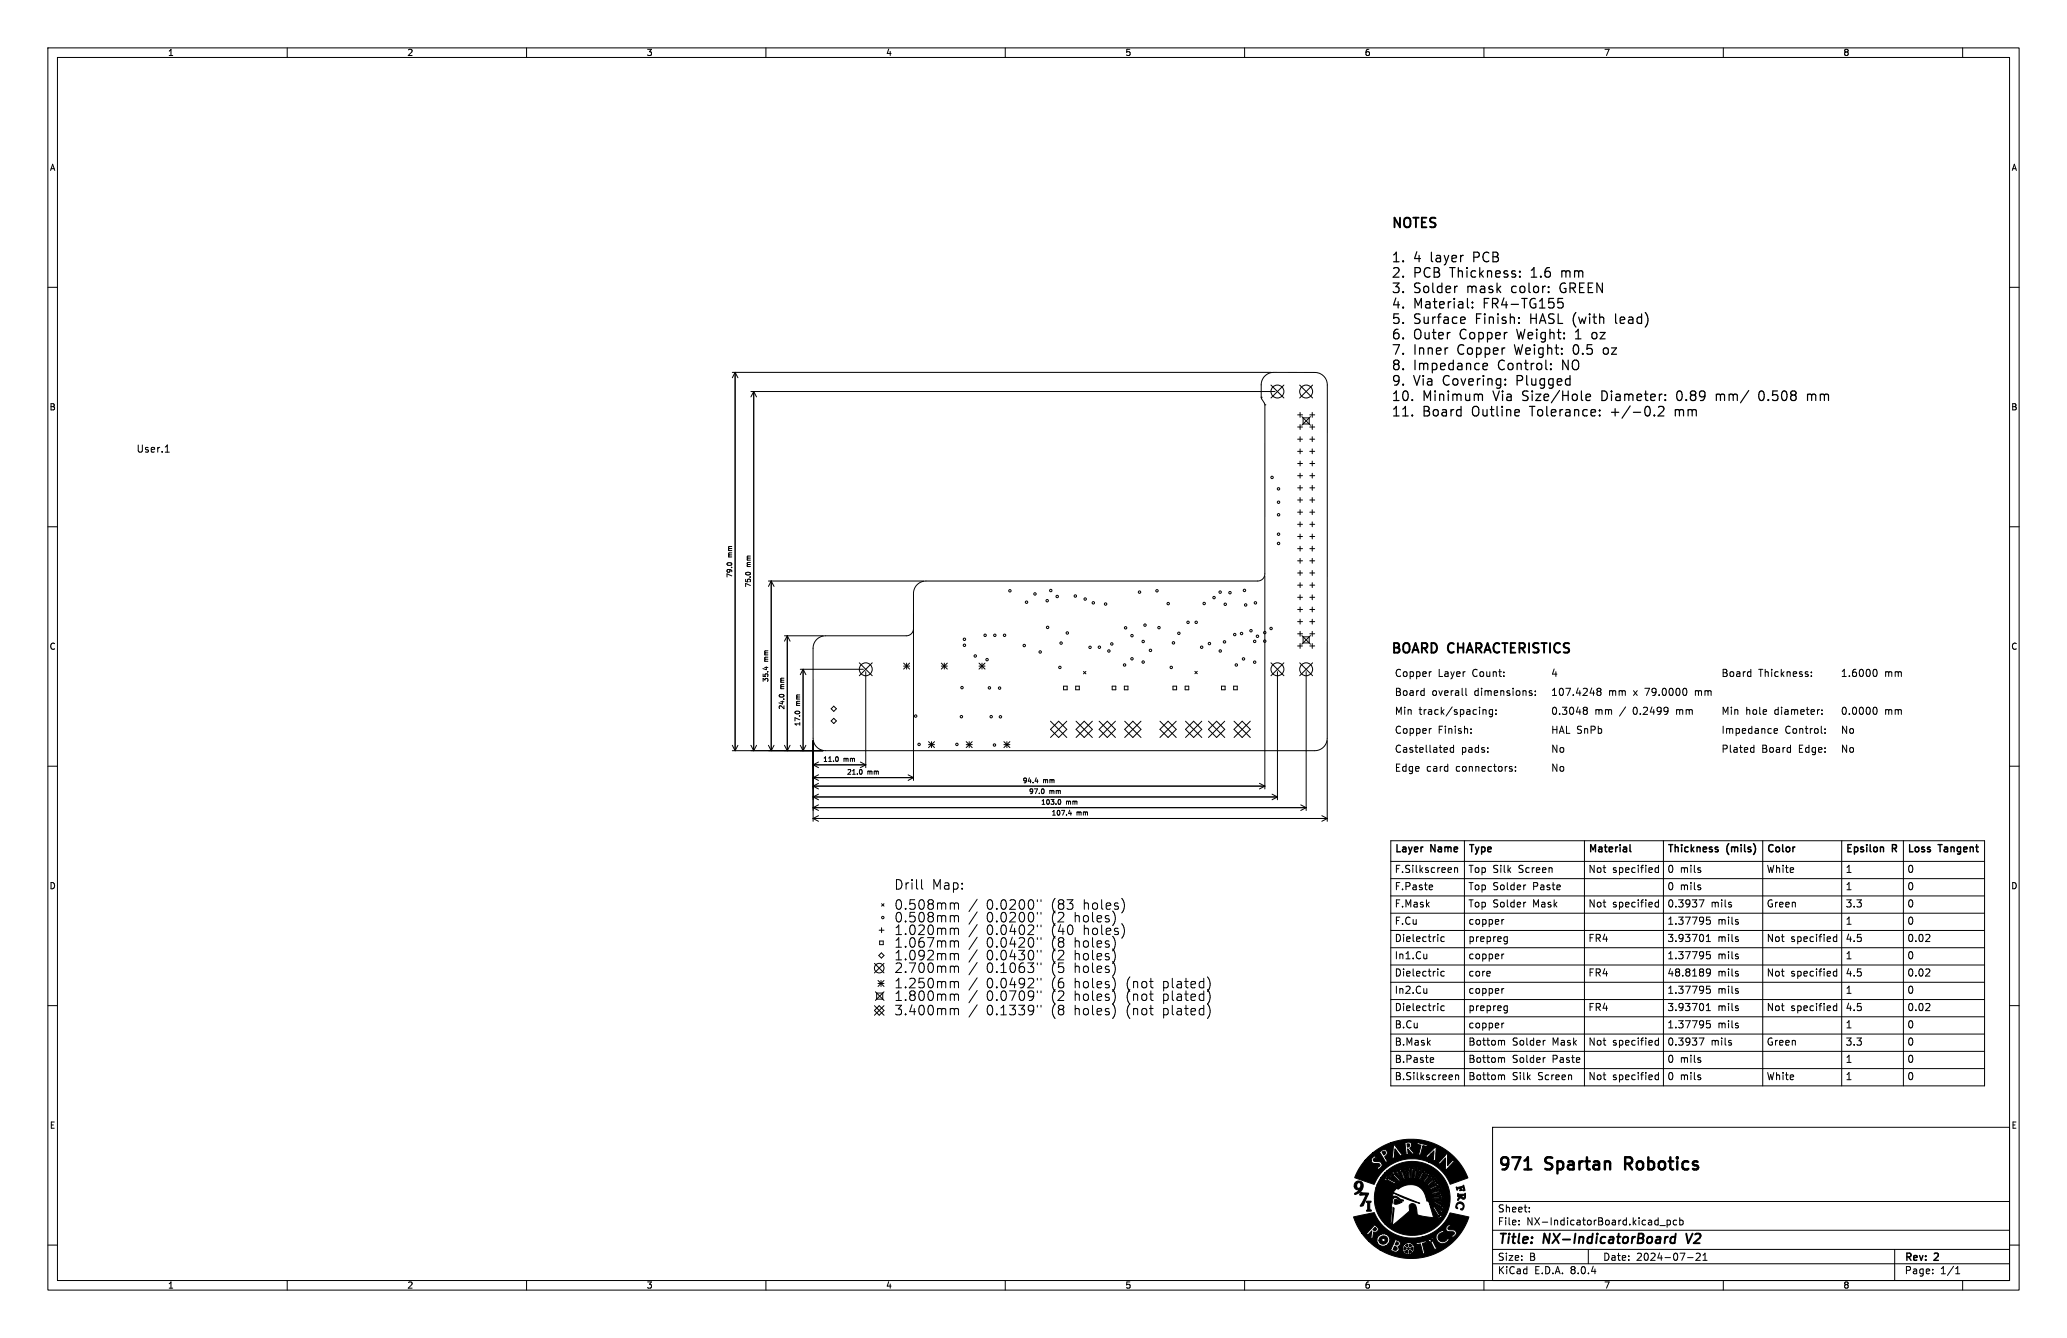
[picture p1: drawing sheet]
<svg xmlns="http://www.w3.org/2000/svg" width="432mm" height="279mm" viewBox="0 0 432 279" stroke-linecap="round" stroke-linejoin="round" font-family="sans-serif">
<defs><g id="words">
<g font-size="3.5">
<text x="312.8" y="245.1">971</text>
<text x="323" y="245.1">Spartan</text>
<text x="340.6" y="245.1">Robotics</text>
</g>
<g font-size="2.8">
<text x="290.6" y="47.7">NOTES</text>
<text x="290.6" y="55.3">1.</text>
<text x="290.6" y="58.5">2.</text>
<text x="295.3" y="55.3">4</text>
<text x="295.3" y="58.5">PCB</text>
<text x="299.1" y="55.3">layer</text>
<text x="303.2" y="58.5">Thickness:</text>
<text x="308.3" y="55.3">PCB</text>
<text x="320.4" y="58.5">1.6</text>
<text x="327" y="58.5">mm</text>
<text x="290.6" y="61.8">3.</text>
<text x="290.6" y="65">4.</text>
<text x="295.3" y="61.8">Solder</text>
<text x="295.3" y="65">Material:</text>
<text x="306.7" y="61.8">mask</text>
<text x="310.1" y="65">FR4-TG155</text>
<text x="316.3" y="61.8">color:</text>
<text x="326.7" y="61.8">GREEN</text>
<text x="290.6" y="68.2">5.</text>
<text x="290.6" y="71.4">6.</text>
<text x="295.3" y="68.2">Surface</text>
<text x="295.3" y="71.4">Outer</text>
<text x="305.2" y="71.4">Copper</text>
<text x="308.5" y="68.2">Finish:</text>
<text x="317.4" y="71.4">Weight:</text>
<text x="320.2" y="68.2">HASL (with</text>
<text x="330" y="71.4">1</text>
<text x="333.8" y="71.4">oz</text>
<text x="338.6" y="68.2">lead)</text>
<text x="290.6" y="74.6">7.</text>
<text x="290.6" y="77.9">8.</text>
<text x="295.3" y="74.6">Inner</text>
<text x="295.3" y="77.9">Impedance</text>
<text x="304.7" y="74.6">Copper</text>
<text x="313.2" y="77.9">Control:</text>
<text x="317" y="74.6">Weight:</text>
<text x="326.9" y="77.9">NO</text>
<text x="329.5" y="74.6">0.5</text>
<text x="336.1" y="74.6">oz</text>
<text x="290.6" y="81.1">9.</text>
<text x="295.3" y="81.1">Via</text>
<text x="301.7" y="81.1">Covering:</text>
<text x="317.3" y="81.1">Plugged</text>
<text x="290.6" y="84.3">10.</text>
<text x="290.6" y="87.5">11.</text>
<text x="297.2" y="84.3">Minimum</text>
<text x="297.2" y="87.5">Board</text>
<text x="307.8" y="87.5">Outline</text>
<text x="312.2" y="84.3">Via</text>
<text x="318.6" y="84.3">Size/Hole</text>
<text x="320.2" y="87.5">Tolerance:</text>
<text x="335.4" y="84.3">Diameter:</text>
<text x="337.4" y="87.5">+/-0.2</text>
<text x="351.1" y="87.5">mm</text>
<text x="351.5" y="84.3">0.89</text>
<text x="360" y="84.3">mm/</text>
<text x="369.3" y="84.3">0.508</text>
<text x="379.8" y="84.3">mm</text>
<text x="290.5" y="137.4">BOARD</text>
<text x="302.6" y="137.4">CHARACTERISTICS</text>
<text x="312.8" y="260.3">Title:</text>
<text x="322.5" y="260.3">NX-IndicatorBoard</text>
<text x="353.2" y="260.3">V2</text>
</g>
<g font-size="2.1">
<text x="28.4" y="94.6">User.1</text>
<text x="291.2" y="141.8">Copper</text>
<text x="300.5" y="141.8">Layer</text>
<text x="307.8" y="141.8">Count:</text>
<text x="323.9" y="141.8">4</text>
<text x="359.5" y="141.8">Board</text>
<text x="367.4" y="141.8">Thickness:</text>
<text x="384.4" y="141.8">1.6000</text>
<text x="393.7" y="141.8">mm</text>
<text x="291.2" y="145.8">Board</text>
<text x="291.2" y="149.7">Min</text>
<text x="296.5" y="149.7">track/spacing:</text>
<text x="299.2" y="145.8">overall</text>
<text x="308.3" y="145.8">dimensions:</text>
<text x="323.9" y="145.8">107.4248</text>
<text x="323.9" y="149.7">0.3048</text>
<text x="333.2" y="149.7">mm</text>
<text x="336.1" y="145.8">mm</text>
<text x="338.6" y="149.7">/</text>
<text x="341.5" y="145.8">x</text>
<text x="341.7" y="149.7">0.2499</text>
<text x="344.2" y="145.8">79.0000</text>
<text x="351" y="149.7">mm</text>
<text x="354.9" y="145.8">mm</text>
<text x="359.5" y="149.7">Min</text>
<text x="364.7" y="149.7">hole</text>
<text x="370.9" y="149.7">diameter:</text>
<text x="384.4" y="149.7">0.0000</text>
<text x="393.7" y="149.7">mm</text>
<text x="291.2" y="153.7">Copper</text>
<text x="300.5" y="153.7">Finish:</text>
<text x="323.9" y="153.7">HAL SnPb</text>
<text x="359.5" y="153.7">Impedance</text>
<text x="372.9" y="153.7">Control:</text>
<text x="384.4" y="153.7">No</text>
<text x="291.2" y="157.6">Castellated</text>
<text x="291.2" y="161.6">Edge</text>
<text x="298" y="161.6">card</text>
<text x="304.4" y="161.6">connectors:</text>
<text x="305.3" y="157.6">pads:</text>
<text x="323.9" y="157.6">No</text>
<text x="323.9" y="161.6">No</text>
<text x="359.5" y="157.6">Plated</text>
<text x="368.1" y="157.6">Board</text>
<text x="376" y="157.6">Edge:</text>
<text x="384.4" y="157.6">No</text>
<text x="291.3" y="178.7">Layer</text>
<text x="299" y="178.7">Name</text>
<text x="306.7" y="178.7">Type</text>
<text x="331.7" y="178.7">Material</text>
<text x="348.2" y="178.7">Thickness</text>
<text x="360.8" y="178.7">(mils)</text>
<text x="369" y="178.7">Color</text>
<text x="385.5" y="178.7">Epsilon</text>
<text x="395.4" y="178.7">R</text>
<text x="398.4" y="178.7">Loss</text>
<text x="405.1" y="178.7">Tangent</text>
<text x="291.3" y="182.4">F.Silkscreen</text>
<text x="306.7" y="182.4">Top Silk</text>
<text x="317" y="182.4">Screen</text>
<text x="331.7" y="182.4">Not</text>
<text x="336.7" y="182.4">specified</text>
<text x="348.2" y="182.4">0 mils</text>
<text x="369" y="182.4">White</text>
<text x="385.5" y="182.4">1</text>
<text x="398.4" y="182.4">0</text>
<text x="291.3" y="189.6">F.Mask</text>
<text x="291.3" y="186">F.Paste</text>
<text x="306.7" y="186">Top Solder</text>
<text x="306.7" y="189.6">Top Solder</text>
<text x="320" y="186">Paste</text>
<text x="320" y="189.6">Mask</text>
<text x="331.7" y="189.6">Not</text>
<text x="336.7" y="189.6">specified</text>
<text x="348.2" y="186">0 mils</text>
<text x="348.2" y="189.6">0.3937</text>
<text x="357.2" y="189.6">mils</text>
<text x="369" y="189.6">Green</text>
<text x="385.5" y="189.6">3.3</text>
<text x="385.5" y="186">1</text>
<text x="398.4" y="186">0</text>
<text x="398.4" y="189.6">0</text>
<text x="291.3" y="193.2">F.Cu</text>
<text x="291.3" y="196.8">Dielectric</text>
<text x="306.7" y="196.8">prepreg</text>
<text x="306.7" y="193.2">copper</text>
<text x="331.7" y="196.8">FR4</text>
<text x="348.2" y="193.2">1.37795</text>
<text x="348.2" y="196.8">3.93701</text>
<text x="358.7" y="193.2">mils</text>
<text x="358.7" y="196.8">mils</text>
<text x="369" y="196.8">Not</text>
<text x="373.9" y="196.8">specified</text>
<text x="385.5" y="193.2">1</text>
<text x="385.5" y="196.8">4.5</text>
<text x="398.4" y="193.2">0</text>
<text x="398.4" y="196.8">0.02</text>
<text x="291.3" y="200.5">In1.Cu</text>
<text x="306.7" y="200.5">copper</text>
<text x="348.2" y="200.5">1.37795</text>
<text x="358.7" y="200.5">mils</text>
<text x="385.5" y="200.5">1</text>
<text x="398.4" y="200.5">0</text>
<text x="291.3" y="207.7">In2.Cu</text>
<text x="291.3" y="204.1">Dielectric</text>
<text x="306.7" y="207.7">copper</text>
<text x="306.7" y="204.1">core</text>
<text x="331.7" y="204.1">FR4</text>
<text x="348.2" y="207.7">1.37795</text>
<text x="348.2" y="204.1">48.8189</text>
<text x="358.7" y="207.7">mils</text>
<text x="358.7" y="204.1">mils</text>
<text x="369" y="204.1">Not</text>
<text x="373.9" y="204.1">specified</text>
<text x="385.5" y="204.1">4.5</text>
<text x="385.5" y="207.7">1</text>
<text x="398.4" y="204.1">0.02</text>
<text x="398.4" y="207.7">0</text>
<text x="291.3" y="211.3">Dielectric</text>
<text x="291.3" y="214.9">B.Cu</text>
<text x="306.7" y="214.9">copper</text>
<text x="306.7" y="211.3">prepreg</text>
<text x="331.7" y="211.3">FR4</text>
<text x="348.2" y="211.3">3.93701</text>
<text x="348.2" y="214.9">1.37795</text>
<text x="358.7" y="211.3">mils</text>
<text x="358.7" y="214.9">mils</text>
<text x="369" y="211.3">Not</text>
<text x="373.9" y="211.3">specified</text>
<text x="385.5" y="214.9">1</text>
<text x="385.5" y="211.3">4.5</text>
<text x="398.4" y="214.9">0</text>
<text x="398.4" y="211.3">0.02</text>
<text x="291.3" y="218.5">B.Mask</text>
<text x="306.7" y="218.5">Bottom</text>
<text x="315.7" y="218.5">Solder</text>
<text x="324" y="218.5">Mask</text>
<text x="331.7" y="218.5">Not</text>
<text x="336.7" y="218.5">specified</text>
<text x="348.2" y="218.5">0.3937</text>
<text x="357.2" y="218.5">mils</text>
<text x="369" y="218.5">Green</text>
<text x="385.5" y="218.5">3.3</text>
<text x="398.4" y="218.5">0</text>
<text x="291.3" y="222.1">B.Paste</text>
<text x="291.3" y="225.7">B.Silkscreen</text>
<text x="306.7" y="222.1">Bottom</text>
<text x="306.7" y="225.7">Bottom</text>
<text x="315.7" y="222.1">Solder</text>
<text x="315.7" y="225.7">Silk</text>
<text x="321" y="225.7">Screen</text>
<text x="324" y="222.1">Paste</text>
<text x="331.7" y="225.7">Not</text>
<text x="336.7" y="225.7">specified</text>
<text x="348.2" y="225.7">0 mils</text>
<text x="348.2" y="222.1">0 mils</text>
<text x="369" y="225.7">White</text>
<text x="385.5" y="222.1">1</text>
<text x="385.5" y="225.7">1</text>
<text x="398.4" y="222.1">0</text>
<text x="398.4" y="225.7">0</text>
<text x="312.8" y="256.1">File:</text>
<text x="312.8" y="253.4">Sheet:</text>
<text x="318.9" y="256.1">NX-IndicatorBoard.kicad_pcb</text>
<text x="312.8" y="263.5">Size:</text>
<text x="319.5" y="263.5">B</text>
<text x="334.8" y="263.5">Date:</text>
<text x="341.8" y="263.5">2024-07-21</text>
<text x="397.8" y="263.7">Rev:</text>
<text x="404.2" y="263.7">2</text>
<text x="312.8" y="266.3">KiCad</text>
<text x="320.5" y="266.3">E.D.A.</text>
<text x="328.1" y="266.3">8.0.4</text>
<text x="397.8" y="266.3">Page:</text>
<text x="405.3" y="266.3">1/1</text>
</g>
<g font-size="1.8">
<text x="35" y="11.9">1</text>
<text x="85" y="11.9">2</text>
<text x="135" y="11.9">3</text>
<text x="185" y="11.9">4</text>
<text x="235" y="11.9">5</text>
<text x="285" y="11.9">6</text>
<text x="335" y="11.9">7</text>
<text x="385" y="11.9">8</text>
<text x="10.3" y="35.9">A</text>
<text x="420.1" y="35.9">A</text>
<text x="10.3" y="85.9">B</text>
<text x="420.1" y="85.9">B</text>
<text x="10.3" y="135.9">C</text>
<text x="420.1" y="135.9">C</text>
<text x="10.3" y="185.9">D</text>
<text x="420.1" y="185.9">D</text>
<text x="10.3" y="235.9">E</text>
<text x="420.1" y="235.9">E</text>
<text x="35" y="269.3">1</text>
<text x="85" y="269.3">2</text>
<text x="135" y="269.3">3</text>
<text x="185" y="269.3">4</text>
<text x="235" y="269.3">5</text>
<text x="285" y="269.3">6</text>
<text x="335" y="269.3">7</text>
<text x="385" y="269.3">8</text>
</g>
<g font-size="1.4">
<text x="153.1" y="116.4" transform="rotate(-90 153.1 116.4)">mm</text>
<text x="157" y="118.4" transform="rotate(-90 157 118.4)">mm</text>
<text x="153.1" y="120.8" transform="rotate(-90 153.1 120.8)">79.0</text>
<text x="157" y="122.8" transform="rotate(-90 157 122.8)">75.0</text>
<text x="160.7" y="142.6" transform="rotate(-90 160.7 142.6)">35.4</text>
<text x="160.7" y="138.2" transform="rotate(-90 160.7 138.2)">mm</text>
<text x="164" y="143.9" transform="rotate(-90 164 143.9)">mm</text>
<text x="164" y="148.3" transform="rotate(-90 164 148.3)">24.0</text>
<text x="167.3" y="147.4" transform="rotate(-90 167.3 147.4)">mm</text>
<text x="167.3" y="151.8" transform="rotate(-90 167.3 151.8)">17.0</text>
<text x="171.9" y="159.3">11.0</text>
<text x="176.2" y="159.3">mm</text>
<text x="176.8" y="162">21.0</text>
<text x="181.2" y="162">mm</text>
<text x="213.5" y="163.7">94.4</text>
<text x="214.9" y="166">97.0</text>
<text x="217.9" y="163.7">mm</text>
<text x="219.2" y="166">mm</text>
<text x="217.4" y="168.2">103.0</text>
<text x="219.6" y="170.5">107.4</text>
<text x="222.7" y="168.2">mm</text>
<text x="224.9" y="170.5">mm</text>
</g>
</g></defs>
<g fill="none" stroke="#000" stroke-width=".21">
<path d="M10 10h411.8v259.4h-411.8zM12 12h407.8v255.4h-407.8zM60 10v2M110 10v2M160 10v2M210 10v2M260 10v2M310 10v2M360 10v2M410 10v2M10 60h2M419.8 60h2"/>
<path d="M153 77.8h112.6M153.6 77.8v79M153.6 77.8l.6 1.1M153.6 77.8l-.6 1.1M34.5 94.4h.9M34.8 93.1l.1-.2v1.5M156.9 81.8h109.5M157.5 81.8v75M157.5 81.8l.5 1.1M157.5 81.8l-.6 1.1M263.5 83l.7 1.5M263.5 83h.1"/>
<path d="M263.5 83v-2.6a2.6 2.6 0 0 1 2.6-2.6h8.6a2.6 2.6 0 0 1 2.6 2.6v73.8a2.6 2.6 0 0 1-2.6 2.6h-102.2a2.6 2.6 0 0 1-2.6-2.6v-18.8a2.6 2.6 0 0 1 2.6-2.6h16.8a1.5 1.5 0 0 0 1.5-1.5M264.2 84.5h.1M264.2 84.5v35.3a1.5 1.5 0 0 1-1.5 1.5h-69.3a2.6 2.6 0 0 0-2.6 2.6v39.1M265.5 80.4l2.7 2.7M268.2 80.4l-2.7 2.7M271.1 96.8h1M271.1 94.2h1M271.1 89.2h1M271.1 86.6h1M271.1 99.3h1M271.1 91.7h1M271.5 80.4l2.7 2.7"/>
<path d="M271.6 86.1v1M271.6 88.7v1M271.6 91.2v1M271.6 93.7v1.1M271.6 96.3v1M271.6 98.8v1M272 87l1.8 1.8M272.2 87.3h1.3v1.2h-1.3zM273.6 96.8h1M273.6 94.2h1M273.6 89.2h1M273.6 86.6h1"/>
<path d="M273.6 99.3h1M273.6 91.7h1M273.8 87l-1.8 1.8M274.1 86.1v1M274.1 88.7v1M274.1 91.2v1M274.1 93.7v1.1M274.1 96.3v1M274.1 98.8v1M274.2 80.4l-2.7 2.7M10 110h2M151.9 117.6l.4-.1 .5 .1"/>
<path d="M155.8 119.6l.3-.1 .6 .1M271.1 104.4h1M271.1 101.9h1M271.1 117.1h1M271.1 109.5h1M271.1 119.6h1M271.1 112h1M271.1 114.6h1M271.1 106.9h1M271.6 101.4v1M271.6 103.9v1M271.6 106.4v1.1"/>
<path d="M271.6 109v1M271.6 111.5v1M271.6 114.1v1M271.6 116.6v1M271.6 119.1v1.1M273.6 104.4h1M273.6 101.9h1M273.6 117.1h1M273.6 109.5h1M273.6 119.6h1M273.6 112h1M273.6 114.6h1"/>
<path d="M273.6 106.9h1M274.1 101.4v1M274.1 103.9v1M274.1 106.4v1.1M274.1 109v1M274.1 111.5v1M274.1 114.1v1M274.1 116.6v1M274.1 119.1v1.1M419.8 110h2M159.8 139.4h.6M160.1 139.2v.7"/>
<path d="M160.5 121.3h32.4M161.1 121.3v35.5M161.1 121.3l.6 1.2M161.1 121.3l-.6 1.2M163.9 132.8h8.1M164.5 132.8v24M164.5 132.8l.6 1.1M164.5 132.8l-.6 1.1M167.2 139.8h13.2M167.8 139.8v17M167.8 139.8l.6 1.1M167.8 139.8l-.6 1.1"/>
<path d="M179.5 138.4l2.7 2.7M182.2 138.4l-2.7 2.7M188.8 139.1h1.2M188.8 138.5l1.2 1.2M189.4 138.5v1.2M190 138.5l-1.2 1.2M196.6 139.1h1.3M196.6 138.5l1.3 1.2M197.3 138.5v1.2M197.9 138.5l-1.3 1.2M204.5 139.1h1.3M204.5 138.5l1.3 1.2"/>
<path d="M205.1 138.5v1.2M205.8 138.5l-1.3 1.2M264.2 120.3v44.4M265.5 138.4l2.7 2.7M268.2 138.4l-2.7 2.7M271.1 122.2h1M271.1 127.3h1M271.1 129.8h1M271.1 132.3h1M271.1 124.7h1M271.1 134.9h1M271.5 138.4l2.7 2.7"/>
<path d="M271.6 121.7v1M271.6 124.2v1M271.6 126.8v1M271.6 129.3v1M271.6 131.8v1.1M271.6 134.4v1M272 132.7l1.8 1.8M272.2 133h1.3v1.3h-1.3zM273.6 122.2h1M273.6 127.3h1M273.6 129.8h1M273.6 132.3h1"/>
<path d="M273.6 124.7h1M273.6 134.9h1M273.8 132.7l-1.8 1.8M274.1 121.7v1M274.1 124.2v1M274.1 126.8v1M274.1 129.3v1M274.1 131.8v1.1M274.1 134.4v1M274.2 138.4l-2.7 2.7M365.8 139.8v1.5M391.4 139.9l.2-.1a.8 .8 0 0 1 .5 .7 .8 .8 0 0 1-.5 .8l-.2-.2"/>
<path d="M10 160h2M153 156.8h19M153 155.6l.6 1.2M154.2 155.6l-.6 1.2M156.9 155.6l.6 1.2M158 155.6l-.5 1.2M160.5 155.6l.6 1.2M161.7 155.6l-.6 1.2M162.8 145.1l.4-.1 .5 .1M163.9 155.6l.6 1.2M165.1 155.6l-.6 1.2M166.1 148.6l.4-.1 .5 .1"/>
<path d="M167.2 155.6l.6 1.2M168.4 155.6l-.6 1.2M169.9 154.7v16.8M169.9 159.7h11M169.9 159.7l1.1 .6M171 159.1l-1.1 .6M173.6 148l.6-.5 .5 .5-.5 .6zM174.2 150l.5 .5-.5 .6-.6-.6zM175 158.1l.1 .3-.1 .6M179.7 159.1l1.2 .6M180.9 140.3v20M180.9 159.7l-1.2 .6"/>
<path d="M194 155.5h1.2M194 154.9l1.2 1.2M194.6 154.9v1.2M195.2 154.9l-1.2 1.2M201.8 155.5h1.3M201.8 154.9l1.3 1.2M202.5 154.9v1.2M203.1 154.9l-1.3 1.2M209.7 155.5h1.3M209.7 154.9l1.3 1.2M210.3 154.9v1.2M211 154.9l-1.3 1.2"/>
<path d="M219.5 150.6l3.4 3.4M221.2 150.6l1.7 1.7-1.7 1.7-1.7-1.7zM222.2 143.3h.7v.7h-.7zM222.9 150.6l-3.4 3.4M224.7 143.3h.8v.7h-.8zM224.8 150.6l3.4 3.4M224.8 152.3l1.7-1.7 1.7 1.7-1.7 1.7zM226.3 140.2l.5 .5M226.8 140.2l-.5 .5M228.2 150.6l-3.4 3.4M229.6 150.6l3.4 3.4M231.3 150.6l1.7 1.7-1.7 1.7-1.7-1.7z"/>
<path d="M232.3 143.3h.8v.7h-.8zM233 150.6l-3.4 3.4M234.9 143.3h.7v.7h-.7zM235 150.6l3.4 3.4M235 152.3l1.7-1.7 1.7 1.7-1.7 1.7zM238.4 150.6l-3.4 3.4M242.3 150.6l3.4 3.4M244 150.6l1.7 1.7-1.7 1.7-1.7-1.7zM245 143.3h.8v.7h-.8zM245.7 150.6l-3.4 3.4M247.6 143.3h.7v.7h-.7zM247.7 152.3l1.7-1.7 1.7 1.7-1.7 1.7z"/>
<path d="M247.7 150.6l3.4 3.4M249.6 140.2l.5 .5M250.1 140.2l-.5 .5M251.1 150.6l-3.4 3.4M252.4 152.3l1.7-1.7 1.7 1.7-1.7 1.7zM252.4 150.6l3.4 3.4M255.2 143.3h.7v.7h-.7zM255.8 150.6l-3.4 3.4M257.7 143.3h.8v.7h-.8zM257.8 150.6l3.4 3.4M259.5 150.6l1.7 1.7-1.7 1.7-1.7-1.7zM261.2 150.6l-3.4 3.4"/>
<path d="M266.9 140.3v26.7M272.9 140.3v28.9M277.3 154.7v16.8M297.4 144.2l.1 .1M297.5 143.7v1.5M297.5 145.2h-.1M299 140.3h-.3M299 152.1l-.3 .1M302.3 156.2l.1 .3-.7 .1M303.7 156.2l-.5-.1-.3 .3 .2 .6h.6M303.7 155.6v1.5M306.2 143.7v1.3l.2 .2"/>
<path d="M307.3 153v.1M307.3 152.2v.2M309.9 148.3h.5v.9M311.8 148.3l-.4-.1-.3 .3 .1 .6h.6M311.8 148.2v1.2l-.3 .3-.3-.1M312.5 149v.2M312.5 148.3v.1M319.9 144.7l.2 .2-.2 .3M319.9 144.2l.1 .1M320.7 145.1v.1M320.7 144.3v.1M330.9 147.8l.4-.1 .2 .1 .1 .2-.3 .3"/>
<path d="M330.9 148.3h.1M331 148.3h.3M331 148.3l-.1 .1M331.3 148.3l.3 .3-.1 .4-.2 .2-.4-.1M333.9 144.4l-.3-.3 .3-.4h.3l.3 .3-.3 .4M333.9 144.4l-.3 .3v.2l.3 .3h.3l.3-.3-.1-.4-.2-.1M333.9 144.4h.3M350.2 148.2v1M350.5 148.2l-.3 .1M352.3 144v.9M354.2 144.2v1M354.4 144.2l-.2 .2"/>
<path d="M365.6 140.3h.2M365.8 141.2l-.2 .1M366 156.1l.4 .1M366.4 155.6v1.5M366.4 157l-.4 .1M370.6 152.6l.7-.1v-.3l-.5-.1-.2 .3 .1 .7h.6M378.4 141.1v.2M378.4 140.3v.2M380.6 149v.2M380.6 148.3v.1M381.3 153v.1M381.3 152.2v.2"/>
<path d="M391.4 147.8l.2-.1a.8 .8 0 0 1 .5 .7 .8 .8 0 0 1-.5 .8l-.2-.2M419.8 160h2M169.9 170.9h107.4M169.9 170.9l1.1 .6M169.9 164.2h94.3M169.9 164.2l1.1 .5M169.9 166.4h97M169.9 166.4l1.1 .6M169.9 168.7h103M169.9 168.7l1.1 .5M169.9 162.4h20.9M169.9 162.4l1.1 .6"/>
<path d="M171 170.3l-1.1 .6M171 163.6l-1.1 .6M171 165.8l-1.1 .6M171 168.1l-1.1 .6M171 161.8l-1.1 .6M180 160.7l.1 .4-.1 .5M189.7 161.8l1.1 .6M190.8 162.4l-1.1 .6M216.2 163.1h.7M216.7 162.8v.7M218 164.8l.1 .3-.1 .6M221.3 167a.53 .53 0 0 1 .3 .5 .53 .53 0 0 1-.3 .5"/>
<path d="M223.2 169.9h.6M223.7 169.6v.6M263.1 163.6l1.1 .6M264.2 164.2l-1.1 .5M265.7 165.8l1.2 .6M266.9 166.4l-1.2 .6M271.7 168.1l1.2 .6M272.9 168.7l-1.2 .5M276.1 170.3l1.2 .6M277.3 170.9l-1.2 .6M290.5 175.6h124.1v51.2h-124.1zM290.5 179.9h124.1"/>
<path d="M305.9 175.6v51.2M315.7 160.6l.2 .2-.2 .3M315.7 160.1h.2M316.6 160.9v.2M316.6 160.1v.2M331 175.6v51.2M347.5 175.6v51.2M368.2 175.6v51.2M384.7 175.6v51.2M397.6 175.6v51.2M183.6 199.5l.5-.5 .6 .5-.6 .6zM183.7 194.2h1"/>
<path d="M183.8 196.5h.7v.8h-.7zM184.2 193.7v1.1M184.2 188.7l.5 .5M184.7 188.7l-.5 .5M187.2 195.2h1.1M187.2 193.7l.6-.5v2M187.2 196.4l.6-.6v2M187.2 199l.6-.6v2M187.2 197.8h1.1M187.3 183.7a1.01 1.01 0 0 1 1.1 1 1.01 1.01 0 0 1-1.1 1zM187.4 188.1l.4-.2a1.25 1.25 0 0 1 0 2l-.4-.2a1.68 1.68 0 0 1 0-1.6zM187.4 190.7l.4-.2a1.25 1.25 0 0 1 0 2l-.4-.2a1.68 1.68 0 0 1 0-1.6z"/>
<path d="M189.2 189.7v.2M189.2 192.3v.2M189.2 195v.2M189.2 197.6v.2M189.3 184.3v1.4M189.8 184.3l-.3 .1-.2 .3M190.2 193.4l.5-.2a1.25 1.25 0 0 1 0 2l-.5-.2a1.68 1.68 0 0 1 0-1.6zM190.2 198.6l.5-.2a1.25 1.25 0 0 1 0 2l-.5-.2a1.68 1.68 0 0 1 0-1.6zM190.2 196l.5-.2a1.25 1.25 0 0 1 0 2l-.5-.2a1.68 1.68 0 0 1 0-1.6zM190.5 183.7v.2M190.5 184.3v1.4M191.1 187.9h-1l-.1 .9 .3-.2 .7 .1 .2 .3-.1 .7-.3 .2h-.5l-.3-.2"/>
<path d="M191.1 190.5h-1l-.1 1 .3-.2 .7 .1 .2 .3-.1 .6-.3 .2h-.5l-.3-.2M191.5 183.7v1.7l.3 .3M191.9 193.4l.3-.2 .7 .1a.54 .54 0 0 1 .1 .7l-1.2 1.2h1.3M192.1 188.1l.5-.2a1.25 1.25 0 0 1 0 2l-.5-.2a1.68 1.68 0 0 1 0-1.6zM192.1 190.7l.5-.2a1.25 1.25 0 0 1 0 2l-.5-.2a1.68 1.68 0 0 1 0-1.6zM192.5 183.7v1.7l.3 .3M192.9 195.8a.79 .79 0 0 0-1 .9v.7l.2 .3 .6 .1 .3-.2 .1-.7-.2-.2-.6-.1-.4 .3M193.1 199.3l-.4 .4h-.4l-.4-.4v-.5l.2-.3 .6-.1 .3 .2a1.32 1.32 0 0 1-.5 1.8h-.4M193.8 195.8h1.3l-.9 2M193.8 198.6l.3-.2 .7 .1a.54 .54 0 0 1 .1 .8l-1.1 1.1h1.2M194 193.4l.5-.2a1.25 1.25 0 0 1 0 2l-.5-.2a1.68 1.68 0 0 1 0-1.6zM194.2 188.7l-.4-.3 .4-.5h.4l.4 .4-.4 .4"/>
<path d="M194.2 188.7l-.4 .4v.4l.4 .4h.4l.4-.4v-.4l-.4-.4M194.2 191.4l-.4-.4 .4-.5h.4l.4 .4-.4 .5M194.2 191.4l-.4 .4v.3l.4 .4h.4l.4-.4v-.3l-.4-.4M194.2 191.4h.4M194.2 188.7h.4M195.1 185.7v-2l.7 1.4 .6-1.4v2M195.8 196.7a.5 .5 0 0 1 .9 .1M195.8 194a.5 .5 0 0 1 .9 .1M195.8 199.3a.5 .5 0 0 1 .9 .1M195.8 188.7a.5 .5 0 0 1 .9 .1M195.8 188.5v1.4M195.8 191.2v1.3"/>
<path d="M195.8 193.8v1.4M195.8 196.5v1.3M195.8 199.1v1.3M195.8 191.4a.5 .5 0 0 1 .9 .1M196.7 191.5l.3-.3 .5 .1 .1 1.2M196.7 196.8l.3-.3 .5 .1 .1 1.2M196.7 188.8l.3-.3 .5 .1 .1 1.3M196.7 194.1l.3-.3 .5 .1 .1 1.3M196.7 199.4l.3-.3 .5 .1 .1 1.2M196.7 188.8v1.1M196.7 191.5v1M196.7 194.1v1.1"/>
<path d="M196.7 196.8v1M196.7 199.4v1M197.4 184.4h.7l.1 1.3M198.2 184.8l-.6 .1a.39 .39 0 0 0-.3 .4 .39 .39 0 0 0 .3 .4l.6-.1M198.5 196.7a.5 .5 0 0 1 .9 .1M198.5 188.7a.5 .5 0 0 1 .9 .1M198.5 188.5v1.4M198.5 191.2v1.3M198.5 193.8v1.4M198.5 196.5v1.3M198.5 199.1v1.3M198.5 194a.5 .5 0 0 1 .9 .1"/>
<path d="M198.5 199.3a.5 .5 0 0 1 .9 .1M198.5 191.4a.5 .5 0 0 1 .9 .1M199.2 184.4l.6-.1 .3 .4v.6l-.2 .3h-.7M199.2 184.3v2M199.4 188.8v1.1M199.4 191.5v1M199.4 194.1v1.1M199.4 196.8v1M199.4 199.4v1M199.4 196.8l.3-.3 .4 .1 .1 1.2M199.4 199.4l.3-.3 .4 .1 .1 1.2M199.4 194.1l.3-.3 .4 .1 .1 1.3"/>
<path d="M199.4 188.8l.3-.3 .4 .1 .1 1.3M199.4 191.5l.3-.3 .4 .1 .1 1.2M201 185.5v.2M201 184.4v.2M204.1 195.7l-1.7 2.6M204.1 198.3l-1.7 2.6M204.1 190.4l-1.7 2.6M204.1 193.1l-1.7 2.5M204.1 187.8l-1.7 2.6M206.4 188.1l.5-.2a1.25 1.25 0 0 1 0 2l-.5-.2a1.68 1.68 0 0 1 0-1.6zM206.4 190.7l.5-.2a1.25 1.25 0 0 1 0 2l-.5-.2a1.68 1.68 0 0 1 0-1.6zM206.4 193.4l.5-.2a1.25 1.25 0 0 1 0 2l-.5-.2a1.68 1.68 0 0 1 0-1.6z"/>
<path d="M206.4 196l.5-.2a1.25 1.25 0 0 1 0 2l-.5-.2a1.68 1.68 0 0 1 0-1.6zM206.4 198.6l.5-.2a1.25 1.25 0 0 1 0 2l-.5-.2a1.68 1.68 0 0 1 0-1.6zM208.2 197.6v.2M208.2 195v.2M208.2 189.7v.2M208.2 192.3v.2M209.4 198.5l.4-.1a1.25 1.25 0 0 1 0 2h-.2a1.33 1.33 0 0 1-.2-1.9zM209.4 188l.4-.1a1.25 1.25 0 0 1 0 2h-.2a1.33 1.33 0 0 1-.2-1.9zM209.4 190.6l.4-.1a1.25 1.25 0 0 1 0 2h-.2a1.33 1.33 0 0 1-.2-1.9zM209.4 193.3l.4-.1a1.25 1.25 0 0 1 0 2h-.2a1.33 1.33 0 0 1-.2-1.9zM209.4 195.9l.4-.1a1.25 1.25 0 0 1 0 2h-.2a1.33 1.33 0 0 1-.2-1.9zM211 188.1l.3-.2 .6 .1a.54 .54 0 0 1 .1 .7l-1.1 1.2h1.2"/>
<path d="M211 190.7l.3-.2 .6 .1a.54 .54 0 0 1 .1 .8l-1.1 1.1h1.2M211.5 195.7l-.5 1.4h1.2M211.5 193.1l-.5 1.4h1.2M211.5 198.3l-.5 1.5h1.2M211.9 193.8v1.4M211.9 196.5v1.3M211.9 199.1v1.3M212.8 198.4h1.2l-.6 .8a.54 .54 0 0 1 .6 .4v.5l-.2 .2-.7 .1-.3-.2M212.9 196l.3-.2 .6 .1a.54 .54 0 0 1 .1 .8l-1.1 1.1h1.2M213.1 193.4l.5-.2a1.25 1.25 0 0 1 0 2l-.5-.2a1.68 1.68 0 0 1 0-1.6zM213.1 190.7l.5-.2a1.25 1.25 0 0 1 0 2l-.5-.2a1.68 1.68 0 0 1 0-1.6zM213.2 188l.4-.1a1.25 1.25 0 0 1 0 2h-.2a1.33 1.33 0 0 1-.2-1.9z"/>
<path d="M214.8 193.4l.3-.2 .7 .1a.54 .54 0 0 1 0 .7l-1.1 1.2h1.2M215 198.6l.5-.2a1.25 1.25 0 0 1 0 2l-.5-.2a1.68 1.68 0 0 1 0-1.6zM215 188.1l.5-.2a1.25 1.25 0 0 1 0 2l-.5-.2a1.68 1.68 0 0 1 0-1.6zM215 190.7l.5-.2a1.25 1.25 0 0 1 0 2l-.5-.2a1.68 1.68 0 0 1 0-1.6zM215 196l.5-.2a1.25 1.25 0 0 1 0 2l-.5-.2a1.68 1.68 0 0 1 0-1.6zM216.7 187.9v.4M216.7 190.5v.4M216.7 193.2v.3M216.7 195.8v.4M216.7 198.4v.4M217.5 187.9v.4M217.5 190.5v.4"/>
<path d="M217.5 193.2v.3M217.5 195.8v.4M217.5 198.4v.4M220.4 195.5a2.29 2.29 0 0 0 0 3.1M220.4 187.6a2.29 2.29 0 0 0 0 3M220.4 192.9a2.29 2.29 0 0 0 0 3M220.4 198.2a2.29 2.29 0 0 0 0 3M220.4 190.2a2.29 2.29 0 0 0 0 3.1M221.1 198.6l.3-.2 .6 .1a.54 .54 0 0 1 .1 .8l-1.1 1.1h1.2M221.1 190.7l.3-.2 .6 .1a.54 .54 0 0 1 .1 .8l-1.1 1.1h1.2M221.5 196.7l-.4 .3v.4l.4 .4 .5-.1 .2-.3v-.4l-.4-.3M221.5 196.7l-.4-.4 .4-.5 .5 .1 .2 .3-.4 .5"/>
<path d="M221.5 188.7l-.4 .4v.4l.4 .4 .5-.1 .2-.3v-.4l-.4-.4M221.5 188.7l-.4-.3 .4-.5 .5 .1 .2 .3-.4 .4M221.5 188.7h.3M221.5 196.7h.3M221.6 193.1l-.5 1.4h1.2M222 193.8v1.4M222.9 187.9h1.2l-.6 .7a.54 .54 0 0 1 .6 .4v.5l-.2 .3-.7 .1-.3-.2M223.2 193.4l.5-.2a1.25 1.25 0 0 1 0 2l-.5-.2a1.68 1.68 0 0 1 0-1.6zM224.6 196.7a.5 .5 0 0 1 .9 .1v1M224.6 190.5v2M224.6 195.8v2M224.6 198.4v2"/>
<path d="M224.6 199.3a.5 .5 0 0 1 .9 .1v1M224.6 191.4a.5 .5 0 0 1 .9 .1v1M226.4 196.7a.54 .54 0 0 1 .6-.2 .54 .54 0 0 1 .4 .3v.6a.54 .54 0 0 1-.6 .4 .54 .54 0 0 1-.5-.4zM226.4 199.3a.54 .54 0 0 1 .6-.2 .54 .54 0 0 1 .4 .4v.6a.54 .54 0 0 1-.6 .4 .54 .54 0 0 1-.5-.4zM226.4 191.4a.54 .54 0 0 1 .6-.2 .54 .54 0 0 1 .4 .4v.5a.54 .54 0 0 1-.6 .4 .54 .54 0 0 1-.5-.4zM226.5 194a.5 .5 0 0 1 .9 .1v1.1M226.5 188.7a.5 .5 0 0 1 .9 .1v1.1M226.5 187.9v2M226.5 193.2v2M228.2 198.4v1.8l.3 .2M228.2 190.5v1.7l.3 .3M228.2 195.8v1.7l.3 .3"/>
<path d="M228.3 188.7a.54 .54 0 0 1 .6-.2 .54 .54 0 0 1 .4 .4v.6a.54 .54 0 0 1-.5 .4 .54 .54 0 0 1-.6-.4zM228.3 194a.54 .54 0 0 1 .6-.2 .54 .54 0 0 1 .4 .4v.6a.54 .54 0 0 1-.5 .4 .54 .54 0 0 1-.6-.4zM229.2 199.8l.9-.2-.1-.4-.5-.1-.3 .3 .1 .9h.7M229.2 191.9l.9-.2-.1-.4-.5-.1-.3 .3 .1 .9h.7M229.2 197.1l.9-.2-.1-.3-.5-.1-.3 .3 .1 .9h.7M230.1 187.9v1.7l.3 .3M230.1 193.2v1.7l.3 .3M231.1 194.5l.9-.2-.1-.4-.5-.1-.3 .3 .1 1h.7M231.1 189.2l.9-.2-.1-.4-.5-.1-.3 .3 .1 1h.7M231.7 199.2l-.5-.1-.3 .3 .1 .3 .7 .2v.4h-.8M231.7 196.6l-.5-.1-.3 .3 .1 .2 .7 .2v.5h-.8M231.7 191.3l-.5-.1-.3 .3 .1 .3 .7 .1v.5h-.8"/>
<path d="M232.4 195.5a2.29 2.29 0 0 1 0 3.1M232.4 190.2a2.29 2.29 0 0 1 0 3.1M232.4 198.2a2.29 2.29 0 0 1 0 3M233.6 193.9l-.5-.1-.3 .3 .1 .3 .7 .2v.5h-.8M233.6 188.6l-.5-.1-.3 .3 .1 .3 .7 .2v.5h-.8M234.3 187.6a2.29 2.29 0 0 1 0 3M234.3 192.9a2.29 2.29 0 0 1 0 3M290.5 190.7h124.1M290.5 194.3h124.1M290.5 197.9h124.1M290.5 183.5h124.1M290.5 187.1h124.1"/>
<path d="M298.1 199.2v1M299.1 184.8l.2 .4-.7 .1M299.2 185.7l-.1 .1M301.7 195.7l-.4-.1-.3 .3 .1 .6h.6M303.9 181.3l.2-.1 .3 .1 .1 .9M303.9 181.2v1M314.2 199.2l-.5 .3M314.2 192l-.5 .3M314.5 195.6l.4 .1M314.9 196.5l-.4 .1M314.9 195.6v1.2l-.2 .2-.3 .1M318.7 184.8l-.3 .1"/>
<path d="M318.7 188.4l-.3 .1M324.2 181.3v.9M325.9 184.9l.1 .3-.8 .1M346.5 180.7v1.5M346.5 187.9v1.5M346.5 181.3l-.5-.1-.3 .3 .2 .6h.6M346.5 188.5l-.5-.1-.3 .3 .2 .6h.6M355 187.9h1l-.7 1.5M355.1 181.7l.2 .2-.2 .3M355.1 185.3l.2 .2-.2 .3M355.1 181.2l.1 .1M355.1 184.8l.1 .1"/>
<path d="M356.5 195.5l.4-.4v1.5M356.5 196.6h.8M357.2 191.5h-.7v.7l.2-.1 .5 .1 .1 .2-.1 .5-.2 .1-.5-.1M357.2 198.7h-.7v.7l.2-.1 .5 .1 .1 .2-.1 .5-.2 .1-.5-.1M361.5 188.9l.2 .2-.2 .3M361.5 188.4l.2 .1M363 192.5l.2 .2-.2 .3M363 196.1l.2 .2-.2 .3M363 199.7l.2 .2-.2 .3M363 192l.1 .1M363 199.2l.1 .1M363 195.6l.1 .1"/>
<path d="M383.7 195.1v1.5M383.7 195.7l-.4-.1-.3 .3 .1 .6h.6M403 195.2l.2 .2-.1 .4-.9 .8h1M10 210h2M182.7 211l1-1 1 1-1 1zM182.7 210l2 2M182.7 201.2l2 2M182.9 207.1l1.8 1.8M183.1 207.4h1.3v1.2h-1.3zM183.4 204.7l1.3 1.3M183.4 205.4h1.3M184 204.7v1.3"/>
<path d="M184.7 207.1l-1.8 1.8M184.7 201.2l-2 2M184.7 204.7l-1.3 1.3M184.7 210l-2 2M187.1 209.9h1.2l-.6 .8a.54 .54 0 0 1 .6 .4v.4l-.2 .3-.7 .1-.3-.2M187.2 201.3l.3-.2 .6 .1a.54 .54 0 0 1 .1 .7l-1.1 1.2h1.2M187.2 200.4h1.1M187.2 204.9l.6-.6v2M187.2 207.5l.6-.6v2M187.2 206.3h1.1M187.2 208.9h1.1M189.2 211.7v.2"/>
<path d="M189.2 200.2v.2M189.2 202.9v.2M189.2 206.1v.2M189.2 208.7v.2M189.9 201.1h1.4l-.9 2M190 204.5l.3-.2 .7 .1a.54 .54 0 0 1 .1 .7l-1.2 1.2h1.3M190.4 207.8l-.4-.4 .4-.5h.4l.4 .4-.4 .5M190.4 207.8l-.4 .4v.3l.4 .4 .6-.1 .2-.3v-.3l-.4-.4M190.4 207.8h.4M190.5 209.8l-.5 1.5h1.3M191 210.6v1.3M192.1 201.3l.5-.2a1.25 1.25 0 0 1 0 2l-.5-.2a1.68 1.68 0 0 1 0-1.6z"/>
<path d="M192.1 207.1l.5-.2a1.25 1.25 0 0 1 0 2l-.5-.2a1.68 1.68 0 0 1 0-1.6zM192.1 210.1l.5-.2a1.25 1.25 0 0 1 0 2l-.5-.2a1.68 1.68 0 0 1 0-1.6zM193 204.3h-1l-.1 .9 .3-.2 .7 .1 .2 .3-.1 .7-.3 .2h-.5l-.3-.2M194 201.3l.5-.2a1.25 1.25 0 0 1 0 2l-.5-.2a1.68 1.68 0 0 1 0-1.6zM194 207.1l.5-.2a1.25 1.25 0 0 1 0 2l-.5-.2a1.68 1.68 0 0 1 0-1.6zM194 210.1l.5-.2a1.25 1.25 0 0 1 0 2l-.5-.2a1.68 1.68 0 0 1 0-1.6zM194.1 204.4l.4-.1a1.25 1.25 0 0 1 0 2h-.2a1.33 1.33 0 0 1-.2-1.9zM195.8 207.8a.5 .5 0 0 1 .9 .1M195.8 205.1a.5 .5 0 0 1 .9 .1M195.8 210.8a.5 .5 0 0 1 .9 .1M195.8 201.9a.5 .5 0 0 1 .9 .1M195.8 201.7v1.4"/>
<path d="M195.8 204.9v1.4M195.8 207.6v1.3M195.8 210.6v1.3M196.7 207.9l.3-.3 .5 .1 .1 1.2M196.7 205.2l.3-.3 .5 .1 .1 1.3M196.7 210.9l.3-.3 .5 .1 .1 1.2M196.7 202v1.1M196.7 205.2v1.1M196.7 207.9v1M196.7 210.9v1M196.7 202l.3-.3 .5 .1 .1 1.3M198.5 207.8a.5 .5 0 0 1 .9 .1"/>
<path d="M198.5 201.7v1.4M198.5 204.9v1.4M198.5 207.6v1.3M198.5 210.6v1.3M198.5 205.1a.5 .5 0 0 1 .9 .1M198.5 210.8a.5 .5 0 0 1 .9 .1M198.5 201.9a.5 .5 0 0 1 .9 .1M199.4 202v1.1M199.4 205.2v1.1M199.4 207.9v1M199.4 210.9v1M199.4 207.9l.3-.3 .4 .1 .1 1.2"/>
<path d="M199.4 205.2l.3-.3 .4 .1 .1 1.3M199.4 210.9l.3-.3 .4 .1 .1 1.2M199.4 202l.3-.3 .4 .1 .1 1.3M204.1 206.8l-1.7 2.6M204.1 204.2l-1.7 2.6M204.1 209.8l-1.7 2.6M204.1 201l-1.7 2.6M206.4 201.3l.5-.2a1.25 1.25 0 0 1 0 2l-.5-.2a1.68 1.68 0 0 1 0-1.6zM206.4 204.5l.5-.2a1.25 1.25 0 0 1 0 2l-.5-.2a1.68 1.68 0 0 1 0-1.6zM206.4 207.1l.5-.2a1.25 1.25 0 0 1 0 2l-.5-.2a1.68 1.68 0 0 1 0-1.6zM206.4 210.1l.5-.2a1.25 1.25 0 0 1 0 2l-.5-.2a1.68 1.68 0 0 1 0-1.6zM208.2 208.7v.2"/>
<path d="M208.2 211.7v.2M208.2 200.2v.2M208.2 206.1v.2M208.2 202.9v.2M209.1 211.9h1.1M209.1 210.5l.6-.6v2M209.1 203.1h1.1M209.1 201.7l.6-.6v2M209.4 204.4l.4-.1a1.25 1.25 0 0 1 0 2h-.2a1.33 1.33 0 0 1-.2-1.9zM209.4 207l.4-.1a1.25 1.25 0 0 1 0 2h-.2a1.33 1.33 0 0 1-.2-1.9zM210.9 209.9h1.2l-.6 .8a.54 .54 0 0 1 .6 .4v.4l-.2 .3-.7 .1-.3-.2M210.9 206.9h1.3l-.8 2"/>
<path d="M211.2 201.3l.5-.2a1.25 1.25 0 0 1 0 2l-.5-.2a1.68 1.68 0 0 1 0-1.6zM211.5 204.2l-.5 1.4h1.2M211.9 204.9v1.4M212.8 209.9h1.2l-.6 .8a.54 .54 0 0 1 .6 .4v.4l-.2 .3-.7 .1-.3-.2M213.1 207.1l.5-.2a1.25 1.25 0 0 1 0 2l-.5-.2a1.68 1.68 0 0 1 0-1.6zM213.8 201.1a.79 .79 0 0 0-.9 .8v.8l.2 .3 .6 .1 .2-.2 .1-.7-.2-.3-.5-.1-.4 .4M214 205.1l-.3 .4-.6-.1-.2-.3v-.4l.2-.3 .6-.1 .2 .2a1.32 1.32 0 0 1-.4 1.8h-.4M214.7 201.1h1.2l-.6 .7a.54 .54 0 0 1 .6 .4v.5l-.1 .3-.8 .1-.3-.2M214.8 204.5l.3-.2 .7 .1a.54 .54 0 0 1 0 .7l-1.1 1.2h1.2M215.9 207.8l-.3 .4-.6-.1-.2-.3v-.5l.2-.3 .6-.1 .2 .2a1.32 1.32 0 0 1-.4 1.8h-.4M215.9 210.8l-.3 .4-.6-.1-.2-.3v-.5l.2-.3 .6-.1 .2 .2a1.32 1.32 0 0 1-.4 1.8h-.4M216.7 201.1v.4"/>
<path d="M216.7 204.3v.4M216.7 206.9v.4M216.7 209.9v.4M217.5 201.1v.4M217.5 204.3v.4M217.5 206.9v.4M217.5 209.9v.4M220.4 200.8a2.29 2.29 0 0 0 0 3M220.4 209.6a2.29 2.29 0 0 0 0 3.1M220.4 206.6a2.29 2.29 0 0 0 0 3.1M220.4 204a2.29 2.29 0 0 0 0 3M221.1 207.1l.3-.2 .6 .1a.54 .54 0 0 1 .1 .8l-1.1 1.1h1.2"/>
<path d="M221.5 210.8l-.4 .4 .1 .5 .3 .2 .5-.1 .2-.3-.1-.5-.3-.2M221.5 210.8l-.4-.4 .4-.5h.3l.4 .4-.4 .5M221.5 210.8h.3M222 204.3a.79 .79 0 0 0-.9 .8v.8l.2 .3 .5 .1 .3-.2 .1-.7-.2-.3-.5-.1-.4 .4M222.1 201.1h-.9l-.1 .9 .3-.2 .6 .1 .2 .3-.1 .7-.3 .2h-.4l-.3-.2M224.6 201.9a.5 .5 0 0 1 .9 .1v1.1M224.6 207.8a.5 .5 0 0 1 .9 .1v1M224.6 205.1a.5 .5 0 0 1 .9 .1v1.1M224.6 201.1v2M224.6 204.3v2M224.6 206.9v2M224.6 209.9v2"/>
<path d="M224.6 210.8a.5 .5 0 0 1 .9 .1v1M226.4 207.8a.54 .54 0 0 1 .6-.2 .54 .54 0 0 1 .4 .4v.5a.54 .54 0 0 1-.6 .4 .54 .54 0 0 1-.5-.4zM226.4 210.8a.54 .54 0 0 1 .6-.2 .54 .54 0 0 1 .4 .4v.5a.54 .54 0 0 1-.6 .4 .54 .54 0 0 1-.5-.4zM226.4 201.9a.54 .54 0 0 1 .6-.2 .54 .54 0 0 1 .4 .4v.6a.54 .54 0 0 1-.6 .4 .54 .54 0 0 1-.5-.4zM226.5 205a.54 .54 0 0 1 .9 .3v.6a.54 .54 0 0 1-.6 .4 .54 .54 0 0 1-.5-.4v-.6zM228.2 209.9v1.7l.3 .3M228.2 201.1v1.7l.3 .3M228.2 204.3v1.7l.3 .3M228.2 206.9v1.7l.3 .3M229.2 202.4l.9-.2-.1-.4-.5-.1-.3 .3 .1 1h.7M229.2 205.6l.9-.2-.1-.4-.5-.1-.3 .3 .1 1h.7M229.2 208.3l.9-.2-.1-.4-.5-.1-.3 .3 .1 .9h.7"/>
<path d="M229.2 211.3l.9-.2-.1-.4-.5-.1-.3 .3 .1 .9h.7M231.7 207.7l-.5-.1-.3 .3 .1 .3 .7 .1v.5h-.8M231.7 210.7l-.5-.1-.3 .3 .1 .3 .7 .1v.5h-.8M231.7 205l-.5-.1-.3 .3 .1 .3 .7 .2v.5h-.8M231.7 201.8l-.5-.1-.3 .3 .1 .3 .7 .2v.5h-.8M232.4 200.8a2.29 2.29 0 0 1 0 3M232.4 204a2.29 2.29 0 0 1 0 3M232.4 206.6a2.29 2.29 0 0 1 0 3.1M232.4 209.6a2.29 2.29 0 0 1 0 3.1M236 209.6a2.29 2.29 0 0 0 0 3.1M236 206.6a2.29 2.29 0 0 0 0 3.1M236 204a2.29 2.29 0 0 0 0 3"/>
<path d="M236.8 207.8a.5 .5 0 0 1 .9 .1v1M236.8 205.1a.5 .5 0 0 1 .9 .1v1.1M236.8 210.8a.5 .5 0 0 1 .9 .1v1M236.8 204.9v1.4M236.8 207.6v1.3M236.8 210.6v1.3M238.6 207.8a.54 .54 0 0 1 .5-.2 .54 .54 0 0 1 .5 .4v.5a.54 .54 0 0 1-.6 .4 .54 .54 0 0 1-.5-.4zM238.6 205.1a.54 .54 0 0 1 .5-.2 .54 .54 0 0 1 .5 .4v.6a.54 .54 0 0 1-.6 .4 .54 .54 0 0 1-.5-.4zM238.7 210.7a.54 .54 0 0 1 .9 .3v.5a.54 .54 0 0 1-.6 .4 .54 .54 0 0 1-.5-.4v-.5zM240.1 207.6h.8M240.1 204.9h.8M240.1 210.6h.8"/>
<path d="M240.4 209.9v1.7l.1 .2 .4 .1M240.4 204.3v1.7l.1 .2 .4 .1M240.4 206.9v1.7l.1 .2 .4 .1M243.1 207.7l.6-.1 .3 .4v.5l-.2 .3h-.7M243.1 210.7l.6-.1 .3 .4v.5l-.2 .3h-.7M243.1 205l.6-.1 .3 .4v.6l-.2 .3h-.7M243.1 204.9v2M243.1 207.6v2M243.1 210.6v2M244.9 204.3v1.7l.3 .3M244.9 206.9v1.7l.3 .3M244.9 209.9v1.7l.3 .3"/>
<path d="M245.9 207.7h.8l.1 1.2M245.9 205h.8l.1 1.3M245.9 210.7h.8l.1 1.2M246.8 211.1l-.7 .1a.39 .39 0 0 0-.3 .3 .39 .39 0 0 0 .3 .4l.7-.1M246.8 205.4l-.7 .1a.39 .39 0 0 0-.3 .4 .39 .39 0 0 0 .3 .4l.7-.1M246.8 208.1l-.7 .1a.39 .39 0 0 0-.3 .3 .39 .39 0 0 0 .3 .4l.7-.1M247.5 207.6h.7M247.5 204.9h.7M247.5 210.6h.7M247.8 209.9v1.7v.2l.4 .1M247.8 204.3v1.7v.2l.4 .1M247.8 206.9v1.7v.2l.4 .1"/>
<path d="M248.8 205.6l1-.2-.1-.4-.6-.1-.3 .3 .1 1h.8M248.8 208.3l1-.2-.1-.4-.6-.1-.3 .3 .1 .9h.8M248.8 211.3l1-.2-.1-.4-.6-.1-.3 .3 .1 .9h.8M251.5 205l-.6-.1-.4 .4v.6l.2 .3h.8M251.5 207.7l-.6-.1-.4 .4v.5l.2 .3h.8M251.5 210.7l-.6-.1-.4 .4v.5l.2 .3h.8M251.5 204.3v2M251.5 206.9v2M251.5 209.9v2M252.2 204a2.29 2.29 0 0 1 0 3M252.2 206.6a2.29 2.29 0 0 1 0 3.1M252.2 209.6a2.29 2.29 0 0 1 0 3.1"/>
<path d="M290.5 208.7h124.1M290.5 201.5h124.1M290.5 219.5h124.1M290.5 215.9h124.1M290.5 212.3h124.1M290.5 205.1h124.1M298.1 206.4v1M298.1 200.1h-.1M298.1 207.3l-.1 .1M301.7 210.1l-.4-.1-.3 .3 .1 .7h.6M301.7 202.9l-.4-.1-.3 .3 .1 .7h.6M313.9 217.3l.4 .2v.8"/>
<path d="M314.2 206.4l-.5 .3M314.2 213.6l-.5 .3M314.5 210l.4 .1M314.9 211h-.4M314.9 210v1.3l-.2 .2h-.3M322.8 217.3l-.3 .1M346.5 216.8v1.5M346.5 217.3h-.5l-.3 .2 .2 .7h.6M355 216.8h1l-.7 1.5M356.5 211h.8M356.5 210l.4-.5v1.5M357.2 205.9h-.7v.7l.2-.1 .5 .1 .1 .2-.1 .5-.2 .1-.5-.1"/>
<path d="M357.2 213.1h-.7v.8l.2-.2 .5 .1 .1 .2-.1 .5-.2 .1-.5-.1M357.3 203l-.3 .3h-.3l-.2-.3 .1-.6 .4-.1 .2 .2a.99 .99 0 0 1-.3 1.3h-.3M361.5 217.8l.2 .2-.2 .3M361.5 217.3h.2M363 210.5l.2 .3-.2 .2M363 203.3l.2 .2-.2 .3M363 206.9l.2 .2-.2 .3M363 214.1l.2 .3-.2 .2M363 210l.1 .1M363 206.4l.1 .1M363 213.6l.1 .1M363 202.8l.1 .1"/>
<path d="M383.7 210.1l-.4-.1-.3 .3 .1 .7h.6M383.7 202.9l-.4-.1-.3 .3 .1 .7h.6M383.7 202.3v1.5M383.7 209.5v1.5M403 209.6l.2 .2-.1 .4-.9 .8h1M403 202.4l.2 .2-.1 .4-.9 .8h1M419.8 210h2M290.5 223.1h124.1M299 220.9h.4l.1 .3-.7 .2M299.4 221.8l-.4 .1M304.1 224.6l.2-.1h.3l.1 1M304.1 224.5v1"/>
<path d="M311.8 235.4h108v32h-108zM313.9 220.9l.4 .2v.8M313.9 224.5l.4 .2v.8M322.8 220.9l-.3 .1M328.2 224.5l.1 1M330 220.9v.3l-.7 .2M346.5 224v1.5M346.5 224.5h-.5l-.3 .2 .2 .7h.6M355.1 225l.2 .2-.2 .3M355.1 221.4l.2 .2-.2 .3M355.1 224.5h.1M355.1 220.9h.1"/>
<path d="M10 260h2M311.8 256.9h108M311.8 250.9h108M317.3 255.6v.2M317.3 254.9v.1M319.5 252.9v.2M319.5 252.2v.1M346.8 255.9h1.1M348.3 254.8v1.5M348.3 254.9l.4-.1 .3 .3-.2 .6h-.5M350.3 254.9l-.5-.1-.3 .3 .2 .6h.6M350.9 254.9l.4-.1 .3 .3-.1 .6h-.6"/>
<path d="M350.9 254.3v1.5M419.8 260h2M60 267.4v2M110 267.4v2M160 267.4v2M210 267.4v2M260 267.4v2M310 267.4v2M311.8 263.9h108M311.8 260.9h108M331.8 260.9v3M352.5 262.6h1.2"/>
<path d="M354.3 261.8l.6-.1 .3 .4-.9 1.1h.9M355.8 263.2h.8M355.8 262.1l.4-.4v1.5M360 267.4v2M395.8 260.9v6.5M403.8 265.8v.2M403.8 265.1v.1M408.5 266h.9M408.5 264.9l.5-.4v1.5M410 267.4v2"/>
<circle cx="265.7" cy="99.7" r=".25"/>
<circle cx="266.9" cy="81.8" r="1.35"/>
<circle cx="272.9" cy="81.8" r="1.35"/>
<circle cx="267.1" cy="102.1" r=".25"/>
<circle cx="267.1" cy="111.6" r=".25"/>
<circle cx="267.1" cy="104.9" r=".25"/>
<circle cx="267.1" cy="113.5" r=".25"/>
<circle cx="267.1" cy="107.5" r=".25"/>
<circle cx="180.9" cy="139.8" r="1.35"/>
<circle cx="201.5" cy="134.7" r=".25"/>
<circle cx="201.5" cy="133.5" r=".25"/>
<circle cx="203.7" cy="137" r=".25"/>
<circle cx="205.8" cy="132.7" r=".25"/>
<circle cx="206.2" cy="137.7" r=".25"/>
<circle cx="207.8" cy="132.7" r=".25"/>
<circle cx="209.9" cy="132.7" r=".25"/>
<circle cx="211" cy="123.4" r=".25"/>
<circle cx="214" cy="134.8" r=".25"/>
<circle cx="214.4" cy="125.7" r=".25"/>
<circle cx="216.2" cy="124" r=".25"/>
<circle cx="217.3" cy="136.1" r=".25"/>
<circle cx="218.8" cy="125.4" r=".25"/>
<circle cx="218.8" cy="131" r=".25"/>
<circle cx="219.5" cy="123.3" r=".25"/>
<circle cx="220.9" cy="124.6" r=".25"/>
<circle cx="221.4" cy="139.4" r=".25"/>
<circle cx="221.7" cy="134.3" r=".25"/>
<circle cx="223" cy="132.2" r=".25"/>
<circle cx="224.6" cy="124.5" r=".25"/>
<circle cx="226.7" cy="125.1" r=".25"/>
<circle cx="227.7" cy="135.2" r=".25"/>
<circle cx="228.4" cy="125.9" r=".25"/>
<circle cx="229.7" cy="135.2" r=".25"/>
<circle cx="231" cy="126.1" r=".25"/>
<circle cx="231.6" cy="135.9" r=".25"/>
<circle cx="232.3" cy="134.5" r=".25"/>
<circle cx="234.9" cy="138.9" r=".25"/>
<circle cx="235.1" cy="131.1" r=".25"/>
<circle cx="236.5" cy="137.6" r=".25"/>
<circle cx="236.5" cy="132.7" r=".25"/>
<circle cx="238" cy="123.6" r=".25"/>
<circle cx="238.8" cy="138.3" r=".25"/>
<circle cx="238.8" cy="134" r=".25"/>
<circle cx="239.2" cy="130.5" r=".25"/>
<circle cx="240.3" cy="135.8" r=".25"/>
<circle cx="241.7" cy="123.4" r=".25"/>
<circle cx="242.1" cy="131.1" r=".25"/>
<circle cx="244" cy="126" r=".25"/>
<circle cx="244.7" cy="139.4" r=".25"/>
<circle cx="245.1" cy="134.2" r=".25"/>
<circle cx="246.3" cy="132.2" r=".25"/>
<circle cx="248.2" cy="130" r=".25"/>
<circle cx="249.9" cy="130" r=".25"/>
<circle cx="251" cy="135.2" r=".25"/>
<circle cx="251.6" cy="126" r=".25"/>
<circle cx="252.7" cy="134.4" r=".25"/>
<circle cx="253.6" cy="124.8" r=".25"/>
<circle cx="254.9" cy="123.6" r=".25"/>
<circle cx="254.9" cy="135.9" r=".25"/>
<circle cx="255.8" cy="134" r=".25"/>
<circle cx="256" cy="126.2" r=".25"/>
<circle cx="256.9" cy="123.8" r=".25"/>
<circle cx="257.9" cy="132.5" r=".25"/>
<circle cx="258.3" cy="138.9" r=".25"/>
<circle cx="259.4" cy="132.3" r=".25"/>
<circle cx="259.8" cy="137.6" r=".25"/>
<circle cx="260" cy="123.3" r=".25"/>
<circle cx="260.2" cy="126.3" r=".25"/>
<circle cx="261.3" cy="131.7" r=".25"/>
<circle cx="262.1" cy="138.3" r=".25"/>
<circle cx="262.1" cy="133.9" r=".25"/>
<circle cx="262.3" cy="125.9" r=".25"/>
<circle cx="262.7" cy="132.9" r=".25"/>
<circle cx="264.2" cy="132.1" r=".25"/>
<circle cx="264.2" cy="133.9" r=".25"/>
<circle cx="265.5" cy="131.2" r=".25"/>
<circle cx="266.9" cy="139.8" r="1.35"/>
<circle cx="272.9" cy="139.8" r="1.35"/>
<circle cx="191.3" cy="149.5" r=".25"/>
<circle cx="192" cy="155.4" r=".25"/>
<circle cx="199.9" cy="155.4" r=".25"/>
<circle cx="200.8" cy="149.7" r=".25"/>
<circle cx="201" cy="143.6" r=".25"/>
<circle cx="206.7" cy="143.6" r=".25"/>
<circle cx="207.1" cy="149.7" r=".25"/>
<circle cx="207.7" cy="155.6" r=".25"/>
<circle cx="208.8" cy="143.7" r=".25"/>
<circle cx="209" cy="149.7" r=".25"/>
<circle cx="184.4" cy="191.6" r=".25"/>
<circle cx="183.7" cy="202.2" r="1"/>
</g>
<g fill="none" stroke="#000" stroke-width=".4">
<path d="M292.2 134.5l-.3-.2h-.7v2M293.2 134.6a.68 .68 0 0 1 1.2 0M295 136.3l.7-2 .7 2M298.1 134.5l-.3-.2h-.8v2M300 134.6l-.5-.3h-.5v2M303.7 134.5l-.1-.1a.72 .72 0 0 0-.9 .2M304.6 134.3v2M305.7 134.3v2M306.4 136.3l.6-2 .7 2M309.4 134.5l-.3-.2h-.7v2M310.1 136.3l.7-2 .6 2M313.2 134.5l-.1-.1a.72 .72 0 0 0-.9 .2"/>
<path d="M313.8 134.3h1.1M314.4 134.3v2M316.6 134.3h-1v2M318.5 134.5l-.3-.2h-.8v2M319.4 134.3v2M321.4 134.4l-.7-.1-.3 .2M322 134.3h1.1M322.6 134.3v2M323.8 134.3v2M325.9 134.5l-.1-.1a.72 .72 0 0 0-1 .2M327.8 134.4l-.8-.1-.2 .2M348.3 258.3h.2"/>
<path d="M350 258.4a.66 .66 0 0 0-1 .3l-.1 .5 .2 .3h.7M350.1 257.6l-.3 2M352.3 257.6l.4 2"/>
</g>
<path d="M318.5 244.2h1.4M339.5 243h1M340.5 241.7h-1v2.5" fill="none" stroke="#000" stroke-width=".51"/>
<g fill="#000" stroke="#000" stroke-width=".21">
<path d="M293.9 238.9a.36 .36 0 0 1 .6 .2 .36 .36 0 0 1-.4 .4zM285.8 241.6l.9-.8h1.2a.81 .81 0 0 1 .8 .7l.4 .6a.46 .46 0 0 1 .1 .7l.9-.4-.1-.1-.2 .1-.4-.6h1.3v.1l.8-.2-.2-.1v-.8h.5a.16 .16 0 0 0 0-.2 .16 .16 0 0 0-.3 0l-.2 .2 .1-.9 .7 .9a.39 .39 0 0 1 .2 .7h5.4l.8 .3-.1-.3 .4-.5 .5 .2-.1-.3-.4 .1 .8-.7-.1 1.2a.38 .38 0 0 1-.3 .6l.8 .4 .1-.1-.2-.3 .1-2.4a.42 .42 0 0 0-.6 .3l-1.7 1.5h-5.4l.6-.2h4h-4l.2-.1v-.1h-.3l-1.4-1.9a.21 .21 0 0 0-.3-.2 .21 .21 0 0 0 0 .4l-.3 2.3-1.4 .1a.22 .22 0 0 1-.1-.3 .22 .22 0 0 1 .2-.2l.3-.3v-.4a.71 .71 0 0 0-.6-.6 .71 .71 0 0 0-.7 .4l-.6 .4h-1.2l2.1-1.4 1.8-.8h2.7v.2h.2l.2 2.1-.2 .2 .9-.1-.2-.1-.2-1 1 1.1 .6-.1-.3-.2-.6-.7a.27 .27 0 0 1-.2-.2 .27 .27 0 0 1 .3-.3l.1-.5 1.6 .1a.24 .24 0 0 1 .3 0 .24 .24 0 0 1 0 .3l-.3 1.2a.24 .24 0 0 1-.1 .3 .24 .24 0 0 1-.3 0l.1 .2 .7 .2 .1-.2a.27 .27 0 0 1-.2-.2 .27 .27 0 0 1 .1-.3l.3-1.4 .7 .2-.1 .1a.39 .39 0 0 0 .4-.5h-.2l-1.6-.3a.16 .16 0 0 0-.2-.2 .16 .16 0 0 0-.1 .2l-.1 .3h-1.1a.9 .9 0 0 0-1.3-.4h-3a12.7 12.7 0 0 1 16 7.4l-3.7 1.3a8.4 8.4 0 0 0-4.5-4.6h1.9l.7 .5-.1-.2 1.1-1.2-.1 2.5h.2l1.1-1.2a.55 .55 0 0 1 .8-.4l-.6-.7-.2 .1 .2 .3-1 1 .1-2.2-.5-.4h-.2l.2 .2-.1 .3-1.3 1.4-.2-.1-2 .1a8.7 8.7 0 0 0-11.4 4.6l-4-1.4a12.4 12.4 0 0 1 2.2-3.6h1.2l.4 .6 .8 .1a.44 .44 0 0 1 .6 .4 .44 .44 0 0 1-.6 .3l.4 .6 .2-.3a.87 .87 0 0 0 .5-1l-.5-.4h-.5a.48 .48 0 0 1-.6 0 .48 .48 0 0 1-.1-.6l.5-.2-.3-.5-.7 .6-.1 .4h-1.2zM283.1 246.9a1.01 1.01 0 0 1 1.4 0 1.01 1.01 0 0 1 .1 1.4 1.54 1.54 0 0 1-1.6 1.1v-.2l1-.7a.86 .86 0 0 1-1.1-.8h.5a.47 .47 0 0 0 .6 .4 .47 .47 0 0 0 .3-.7 .48 .48 0 0 0-.6-.4 .48 .48 0 0 0-.3 .7h-.5zM284.3 249l1.2 .1a.28 .28 0 0 1 .4 .1 .28 .28 0 0 1-.2 .4l-.7 1.6a.65 .65 0 0 1-.8 .7l1.2-2.4-.9 .1a.29 .29 0 0 1-.5-.1 .29 .29 0 0 1 .2-.4zM285.4 250.8h.7a.19 .19 0 0 1 .3 .2 .19 .19 0 0 1-.2 .2l-.1 .8a.51 .51 0 0 0 .4 .8l-.1 .1h-.7a.2 .2 0 0 1-.2-.1 .2 .2 0 0 1 .2-.3v-.8a.45 .45 0 0 0-.3-.7zM282.8 254.1l2.7-.6a2.25 2.25 0 0 1 1.6-.2 8.5 8.5 0 0 0 10 5h2.9l.1 .6 .4 .7h.3a1.34 1.34 0 0 0 1.8-.9l-.1-.2-.4 .6a.99 .99 0 0 1-1.6-.4 .99 .99 0 0 1 1-1.4l.2 .2a.42 .42 0 0 0-.2-.6 .42 .42 0 0 0-.6 .2l-.8 .7-.1 .5h-2.9l.6-.2a8.4 8.4 0 0 0 2.8-1.6h1.5l.3 .6 .9 .1a.42 .42 0 0 1 .6 .4 .42 .42 0 0 1-.6 .3l.3 .6 .2-.3a.73 .73 0 0 0 .4-1.1l-.4-.3h-1.1a.42 .42 0 0 1 0-.6 .42 .42 0 0 1 .5-.1l-.4-.5-.5 .5-.2 .4h-1.5l.2-.1a9.5 9.5 0 0 0 2.2-3.1l3.9 .9a12.7 12.7 0 0 1-18.6 6.8h2.1l1.4 .5 .3-.1 .3-.7h.6l.1 .1-.1 .1 .2 .3-.1 .1h.1l.1 .3h.1v.2l.7 .3 .1-.1 .3 .1 .9-.5-.1-.1 .3-.2-.1-.1 .1-.1v-.3l.1-.1-.1-.1h.1l-.2-.2 .1-.2-.1-.1-.1-.3-.2 .1 .1-.2-.5-.1-.1-.2h1.2l.2 .6 .7-.3 .4 1.6a.23 .23 0 0 1 .1 .3 .23 .23 0 0 1-.2 .1l.1 .2 .8-.2v-.2h-.3l-.3-1.2a.41 .41 0 0 1-.1-.6 .41 .41 0 0 1 .6-.1h.2l-.1-.5h.5l.5 .3 .7 1.3a.21 .21 0 0 0 .2 .3 .21 .21 0 0 0 .2-.3l-.3-.8a1.17 1.17 0 0 1-.2-1.3h-.1a.22 .22 0 0 0-.3-.2 .22 .22 0 0 0-.1 .4l-.3 .1v-.4l-.3 .6-.6-.1-.1 .1-1.6 .4h-2.3v.1l-.1-.1v.2l-.4 .1-.1 .3-.1-.1-.2 .7h-.6l-.3-.4a.69 .69 0 0 0 .5-.8 .69 .69 0 0 0-.7-.6l-.5-.1 .1 .3-.2 .5-.6 1.3-.2-.1-.1 .2h-2.1l-2.2-1.8 1.7 .1 .1 .3-.2 .2h.4v.4l.2-.1 .4 .1v.2l.4-.2 .2 .2 .1-.2 .2-.1 .3 .1a.36 .36 0 0 1 .4-.5v-.2l.3-.3a.28 .28 0 0 1-.2-.2 .28 .28 0 0 1 .2-.3 .28 .28 0 0 1-.3-.2 .28 .28 0 0 1 .2-.3 .31 .31 0 0 1-.4-.1 .31 .31 0 0 1-.1-.4h-.1a.28 .28 0 0 1-.3 .1 .28 .28 0 0 1-.1-.3 .34 .34 0 0 1-.4 .2 .34 .34 0 0 1-.3-.2 .3 .3 0 0 1-.2 .3 .3 .3 0 0 1-.3-.1v.2l-.2 .2h-.3a.31 .31 0 0 1 .1 .4 .31 .31 0 0 1-.4 .1 .3 .3 0 0 1 .3 .3 .3 .3 0 0 1-.3 .3h-1.4l-1.6-1.8h.9l.6 .6v-.3l.7-.7-.2 1.4 .5 .4-.1-.3 .1-1a.35 .35 0 0 1 .6-.2 .71 .71 0 0 0 .4-.8 .71 .71 0 0 0-.5-.6l-.4-.2v.2l-1.4 1.6-1.2-.1-1.1-1.8zM287.2 256.3l.3 .3v.2a.4 .4 0 0 1-.7 0zM288.3 258.4a.9 .9 0 0 1 1.4 0 .9 .9 0 0 1-.1 1.3 .9 .9 0 0 1-1.3-.2l-.2-.5h.5l.4 .3 .3-.1v-.4a.37 .37 0 0 0-.4-.2 .37 .37 0 0 0-.3 .4h-.5zM288.7 240.6a.37 .37 0 0 1 .7 0 .37 .37 0 0 1-.4 .5zM289.7 246l.2 .2-.2-.2h.1l.1 .2h-.2v-.2l.2 .2zM290.9 245.1l.3 .1-.1 .2-.2-.1h.2l-.2-.1 .2 .1zM291.4 250.5h.3l1.2 .5-.1 .1a1.82 1.82 0 0 1-1.5 .3l-.1-.1z"/>
<path d="M291.7 259.3a.37 .37 0 0 1 .4 .5 .37 .37 0 0 1-.6 .1zM292.8 244.5h.1v.2h-.1l.1-.1-.1-.1-.1 .2zM294.1 244.2l.2 .2-.2-.2 .2 .2-.1-.2h.1l.1 .2h-.2zM294.4 259.8l.6 .3-.2 .1a.25 .25 0 0 1-.3 .1 .25 .25 0 0 1-.1-.3zM289.3 244.9l.4-.3h1.8l1.3 1.8 .2-.1 3.6 .1 .9-1.6a.38 .38 0 0 0 .1-.6l-.1 .3h-.2v-.3l-.3 .3v.5l-.6 1.3h-3.4l-1.1-2h.4l.4 .5 .6 1.5h2.8l.8-2-.1-.3a.16 .16 0 0 1 0 .2 .16 .16 0 0 1-.2 0 .16 .16 0 0 1 0-.2l-.7 2.2h-2.4l-.5-1.3 .1-.6-.3-.3h.4l.2 .4 .5 1.8 .2-.1-.4-1.9h.3l.2 .4 .2 1.5 1.2 .1 .3-1.5 .2-.4-.1-.5-.1 .3-.2-.1 .1-.3a.57 .57 0 0 0-.2 .9l-.2 1.5h-.8l-.2-1.6 .2-.5h.2l.1 .3v1.8h.2l.1-2.3a.18 .18 0 0 1-.2 .2 .18 .18 0 0 1-.1-.3l-.1 .3h-.2l-.3-.4 .1 .3-.2 .1-.2-.2v.4h-.3l-.2-.4v.3l-.2-.2-.5 .1-.1 .3h-.1l-.1-.3-.2 .3h-.5a.18 .18 0 0 1 0 .3 .18 .18 0 0 1-.2 0 .18 .18 0 0 1-.1-.2v.2h-1.8a7.8 7.8 0 0 1 11 .2 7.8 7.8 0 0 1-.3 11.1 8.1 8.1 0 0 1-11-.3l1 .1 .3-.3 .4-3.2 .1 .1-.3 3.6 3.2-2.7a.76 .76 0 0 0 .3-1.1 .74 .74 0 0 1 .7-.8 .74 .74 0 0 1 .8 .8l.2 1.4a6.7 6.7 0 0 0 3.3 .8l-.6-2.3h.5l1 1.7 .1 .6 .4 .3v-.4h.2l.1 .3a.55 .55 0 0 0 .1-.6 .55 .55 0 0 0-.6-.3l-1-1.7-.8 .1-.1-.5h.6l.4 .2 1.5 1.6h.2l-.2-.2h.3v-.2l-.8-.4-1-1.2-.3-.1 .2 .2-.1 .2-.8-.1-.2-.5h.9l1.5 .9a.49 .49 0 0 0 .3 .4 .49 .49 0 0 0 .5-.1l-.3-.1 .1-.2 .3 .1-.3-.4h-.5l-1.5-.8-.1 .2h-.9v-.2a.44 .44 0 0 1-.6-.5 3.5 3.5 0 0 0-5.8-2l-.4-.2-.7 .9 5.6 2.3-3.2-1.1-2.4-1.2v1a1.03 1.03 0 0 1 1.5 .4l.7 .2v.2l-.6-.1-1.1-.7-.5 .2-.4 1.8 .2 .1-.4 3.5h-1a7.6 7.6 0 0 1-2-7.6l4.6 .1a4 4 0 0 1 5.2 .1 4.8 4.8 0 0 1 1.1 2.4l-.1-.6h.4l.1 .4 .1-.1a.35 .35 0 0 0-.1-.4 .35 .35 0 0 0-.5 0l-.1-.2a.3 .3 0 0 1-.1-.4 .3 .3 0 0 1 .4-.1l.1 .3h.1a.37 .37 0 0 0-.2-.5 .37 .37 0 0 0-.4 .2l-.3-.4a.22 .22 0 0 1 0-.3 .22 .22 0 0 1 .4 .1v.1h.2l-.2-.5-.6 .2-.1-.1a.32 .32 0 0 1-.3-.3 .32 .32 0 0 1 .3-.3l.2 .2h.2l-.4-.4-.2 .2a.5 .5 0 0 1-.8-.2 .24 .24 0 0 1 .1-.4 .24 .24 0 0 1 .4 .2h.1a.42 .42 0 0 0-.6-.4 .36 .36 0 0 1-.1 .4 .36 .36 0 0 1-.5 0 .3 .3 0 0 1-.3-.2 .3 .3 0 0 1 0-.3h.5l-.7-.2v.5h-.5a.33 .33 0 0 1-.4 0 .33 .33 0 0 1-.1-.4h.5v-.1h-.3a.25 .25 0 0 0-.4 .1 .25 .25 0 0 0 .1 .4l-1 .2-.1-.3 .5-.2h-.3a.25 .25 0 0 0-.3 .2 .25 .25 0 0 0 .1 .3l-.8 .5-.2-.4 .4-.3-.5 .3v.1a.26 .26 0 0 1 .2 .3 .26 .26 0 0 1-.2 .2h-4.6l.3-.6h3.8l.4 .5 .1-.1a.33 .33 0 0 1-.2-.4 .33 .33 0 0 1 .4-.3 .28 .28 0 0 1 .3-.1 .28 .28 0 0 1 .2 .3 .28 .28 0 0 1-.4 .2h.2a.33 .33 0 0 0 .4-.2 .33 .33 0 0 0-.2-.4l.6-.2a.27 .27 0 0 1 .4-.1 .27 .27 0 0 1 0 .4 .27 .27 0 0 1-.3 .1l.3-.1a.3 .3 0 0 0 .3-.1 .3 .3 0 0 0-.1-.4h1.1v.4h-.6h.2h.6v-.4l.6 .1a.29 .29 0 0 1 .4 0 .29 .29 0 0 1-.1 .4l-.5-.1 .3 .2a.32 .32 0 0 0 .4 0 .32 .32 0 0 0 .1-.4l.5 .2a.29 .29 0 0 1 .3 .3 .29 .29 0 0 1-.2 .3l-.4-.1a.42 .42 0 0 0 .4 .3 .42 .42 0 0 0 .4-.4l.6 .6-.4 .2-.3-.2a.36 .36 0 0 0 .3 .4 .36 .36 0 0 0 .4-.2h.1l.4 .7-.4 .1-.2-.3h-.1l.2 .4a.42 .42 0 0 1 .5-.1 .42 .42 0 0 1 .2 .5 .22 .22 0 0 1-.1 .3 .22 .22 0 0 1-.3-.2l-.1-.1a.37 .37 0 0 0 .2 .4 .37 .37 0 0 0 .4-.1l.1 .4a.29 .29 0 0 1 .1 .4 .29 .29 0 0 1-.5 0l-.1-.4 .1 .5 .8-.1v.1l2 .5 .2-.1-.3-.1 .2-.2-.1-.1-2.2-.1-.1-.5h.3v.2h1.3l.5 .2 .3-.1-.2-.2 .1-.1 .2 .1a.45 .45 0 0 0-.4-.3 .45 .45 0 0 0-.4 .2h-1.7l-.1-.4h.3a.63 .63 0 0 0 .8 0h1.3l-.1-.3h.3l-.3-.2-.5 .2-1.8 .3-.1-.5h.3v.2l1.5-.3a.47 .47 0 0 0 .5 .1 .47 .47 0 0 0 .3-.4 .18 .18 0 0 1-.2 .1 .18 .18 0 0 1-.2-.1l.3-.2-.5-.1-.4 .3-1.1 .3a.48 .48 0 0 1-.7-.3h.3l.1 .2 2-.7 .1-.2-.3 .1 .1-.3-1.8 .8-.5 .1-.3-.5h.3l.2 .2 1.2-.6h.6l.3-.3h-.4v-.2h.3a.58 .58 0 0 0-.9 .3l-1.3 .6h-.3l-.2-.4h.3a.49 .49 0 0 0 .7-.2l1.3-.7a.16 .16 0 0 1-.3-.1 .16 .16 0 0 1 .2-.2h-.3l-1.6 1.2h-.3l-.4-.4h.4l.1 .2 1.3-1a.44 .44 0 0 0 .4-.1 .44 .44 0 0 0 .1-.5l-.2 .3-.1-.1 .1-.3-.4 .2-.3 .4-1 .9h-.4l-.4-.3 .6 .1 1.5-1.4v-.3l-.2 .2v-.3l-.1 .1-1.4 1.6h-.4l-.5-.3h.5l.2 .1 .8-1.1 .5-.2 .1-.4-.3 .1-.1-.1 .2-.2a.52 .52 0 0 0-.5 .6l-.9 1.2-1.2-.3 1 .1 1.2-1.7v-.1h-.4l.1-.2-.2 .1-.9 1.8h-.8a5.8 5.8 0 0 0-4.6 .9h-3.8l.7-1.4h.7l.3 .4a1.47 1.47 0 0 1 1.3 .5l.6 .3 .4-.2-1.5-.8-.4-.5h-.5l.2 .3a.22 .22 0 0 1-.2 .1 .22 .22 0 0 1-.2-.2l-.7 .1 .4-.5h1.1l1.9 1.4 .2-.1-1.7-1.6h-.3l.2 .2v.1h-1.4l.4-.5h1.3l.2 .4 .5 .2 1.1 1.1 .3-.2-1.3-1.2a.52 .52 0 0 0-.1-.6 .52 .52 0 0 0-.6 0 .22 .22 0 0 1 .3 .1 .22 .22 0 0 1-.1 .3zM295.8 244.3h.1v.2h-.1l.1-.2-.1 .2 .1-.2-.2 .1zM297.1 244.6h.2v.2h-.2l.2-.1-.1-.1-.1 .2zM298.3 245.5l.2-.1 .1 .2h-.2l.1-.1-.1 .1 .1-.1zM299 259l.3-.1v.2l-.3 .1 .2-.3-.2 .3zM299.4 246.3h.2l-.1 .2 .1-.2-.2 .1 .1-.1-.1 .1zM300.2 247.5h.2v.2h-.2l.2-.1zM300.5 253.9h.2v.2h-.2v-.2l.2 .1z"/>
<path d="M300.7 248.7l.1-.1 .1 .2-.2 .1 .2-.2-.2 .1 .1-.1-.2 .1 .2-.2zM300.8 250.1h.2v.1h-.2h.2zM301.2 251.7h.1v.2h-.2l.2-.1zM304.4 251.3a.86 .86 0 0 1 1.3 .1 .86 .86 0 0 1-.4 1.3l-.2-.2a.61 .61 0 0 0 .5-.7 .61 .61 0 0 0-.8-.5 .61 .61 0 0 0-.3 .9v.1a.3 .3 0 0 1-.4 0 .3 .3 0 0 1 0-.5zM304.2 247.9h.6a.96 .96 0 0 0 .9-.4l.3 .8a.22 .22 0 0 1 0 .3 .22 .22 0 0 1-.3 .1v-.3a.3 .3 0 0 0-.1-.4 .3 .3 0 0 0-.4 .3l.2 .3h-.4l-.1-.1a.19 .19 0 0 0 .1-.3 .19 .19 0 0 0-.3 0l-.3 .3zM304.5 249.3l.5 .1 1.1-.1a.81 .81 0 0 1-.5 1.1 .55 .55 0 0 0-.6-.2 .55 .55 0 0 0-.4 .5 .77 .77 0 0 1 .6-1h-.4l-.2 .2-.1-.2h.9a.32 .32 0 0 0 .2 .5 .32 .32 0 0 0 .3-.5h-1.4zM291.3 260.2l.5 .3a.41 .41 0 0 1-.1 .6 .41 .41 0 0 1-.6-.1zM293.4 260.3l.4 .3v.2l-.5 .3zM293.5 261.3l.4-.3 .2 .3a.26 .26 0 0 1-.1 .4 .26 .26 0 0 1-.4-.2zM293.6 260.1l.5-.3v.5h-.1zM294.4 261.2l.1-.1 .4 .2a.35 .35 0 0 1-.1 .4 .35 .35 0 0 1-.4 0zM294.7 260.6h.1a.25 .25 0 0 1 .4-.2 .25 .25 0 0 1 0 .4l-.1 .3-.4-.3z"/>
<circle cx="299.5" cy="252" r=".1"/>
<circle cx="299.5" cy="251" r=".08"/>
<circle cx="294.2" cy="260.7" r=".2"/>
</g>
<g fill="none" stroke="#000" stroke-width=".3">
<path d="M291.8 176.4v1.5M297.1 176.9h.2M299.8 176.4v1.5l-.9-1.5v1.5M307 176.4h.9M307.4 176.4v1.5M332.3 177.9v-1.5l.5 1 .5-1v1.5M335.4 176.4v1.3M338.4 176.4v.1M339.7 176.9l.1 1M339.8 177.8l-.1 .1M339.8 177.2l-.1 .1M340.5 176.4v1.3l.2 .2"/>
<path d="M348.6 176.4h.8M349 176.4v1.5M349.9 176.4v1.5M351.3 176.4v.1M353.3 176.4v1.5M358.3 177.2l.6 .4-.2 .3-.4-.1M358.9 176.9h-.4l-.2 .2M361.2 176.2l-.3 .4M363.7 176.4v.1M364.4 176.4v1.3M366.3 176.2a1.74 1.74 0 0 1 .1 2.2M370.4 176.5l-.4-.1-.4 .2"/>
<path d="M372.4 176.4v1.3M375 176.9h-.3M386.8 176.4h-.8v1.5M390 176.4v.1M390.7 176.4v1.3M392.9 176.9h.5l.1 1M396.1 176.5l-.8-.1v1.5M398.9 176.4v1.5M404.9 176.4h.8M405.3 176.4v1.5M412.9 176.4v1.3"/>
</g>
<g fill="none" stroke="#000" stroke-width=".25">
<path d="M304.3 59.8h.2M317.5 57.7v.2M317.5 56.6v.2M326 59.6v1M305.4 66.2l.6 .1 .1 .4-1 .2M306 67.4l-.6 .1M306.6 64.2l.2 .1M307.6 64.1v.2M307.6 63.1v.2M309.9 77.1h.7M310.7 76.2v.1l-.9 .2M314.5 79.2v.2"/>
<path d="M324 77v.2M325.5 62.3h1M325.7 63.1h.5l.4 .4v.4l-.2 .3-.7 .1M329.1 70.8h1.2M332.6 69.6l-.1 .8 .4 .4M335.3 72.6l-.4 .4v.6l.4 .4M337.5 65.5v1.8l.3 .2M309.7 82.6v1M314.5 80.2v.2M331.3 83.4l.3 .2 .6-.1M331.3 82.6l.3-.3h.4l.3 .3v.2l-1 .2M334.2 86.7v.2"/>
<path d="M334.2 85.6v.2M335.1 81.6h-.5v2h.5M345.6 86.7v.2M347.6 85.2l-.1 .5-1.1 1.2h1.2M350 85.5v1.4M350.6 85.5l-.6 .2M350.7 81.6a1.25 1.25 0 0 0 0 2M358.5 82.3v1.3M359.3 82.4a.54 .54 0 0 0-.8 .1M368.5 82l-.2-.3-.4-.1a1.25 1.25 0 0 0 0 2l.4-.1 .2-.2M377.6 82.5a.5 .5 0 0 1 .9 .1M377.6 82.3v1.3"/>
<path d="M378.5 82.6v1M379 82.3h-.3l-.2 .3"/>
</g>
<use href="#words"/>
</svg>
